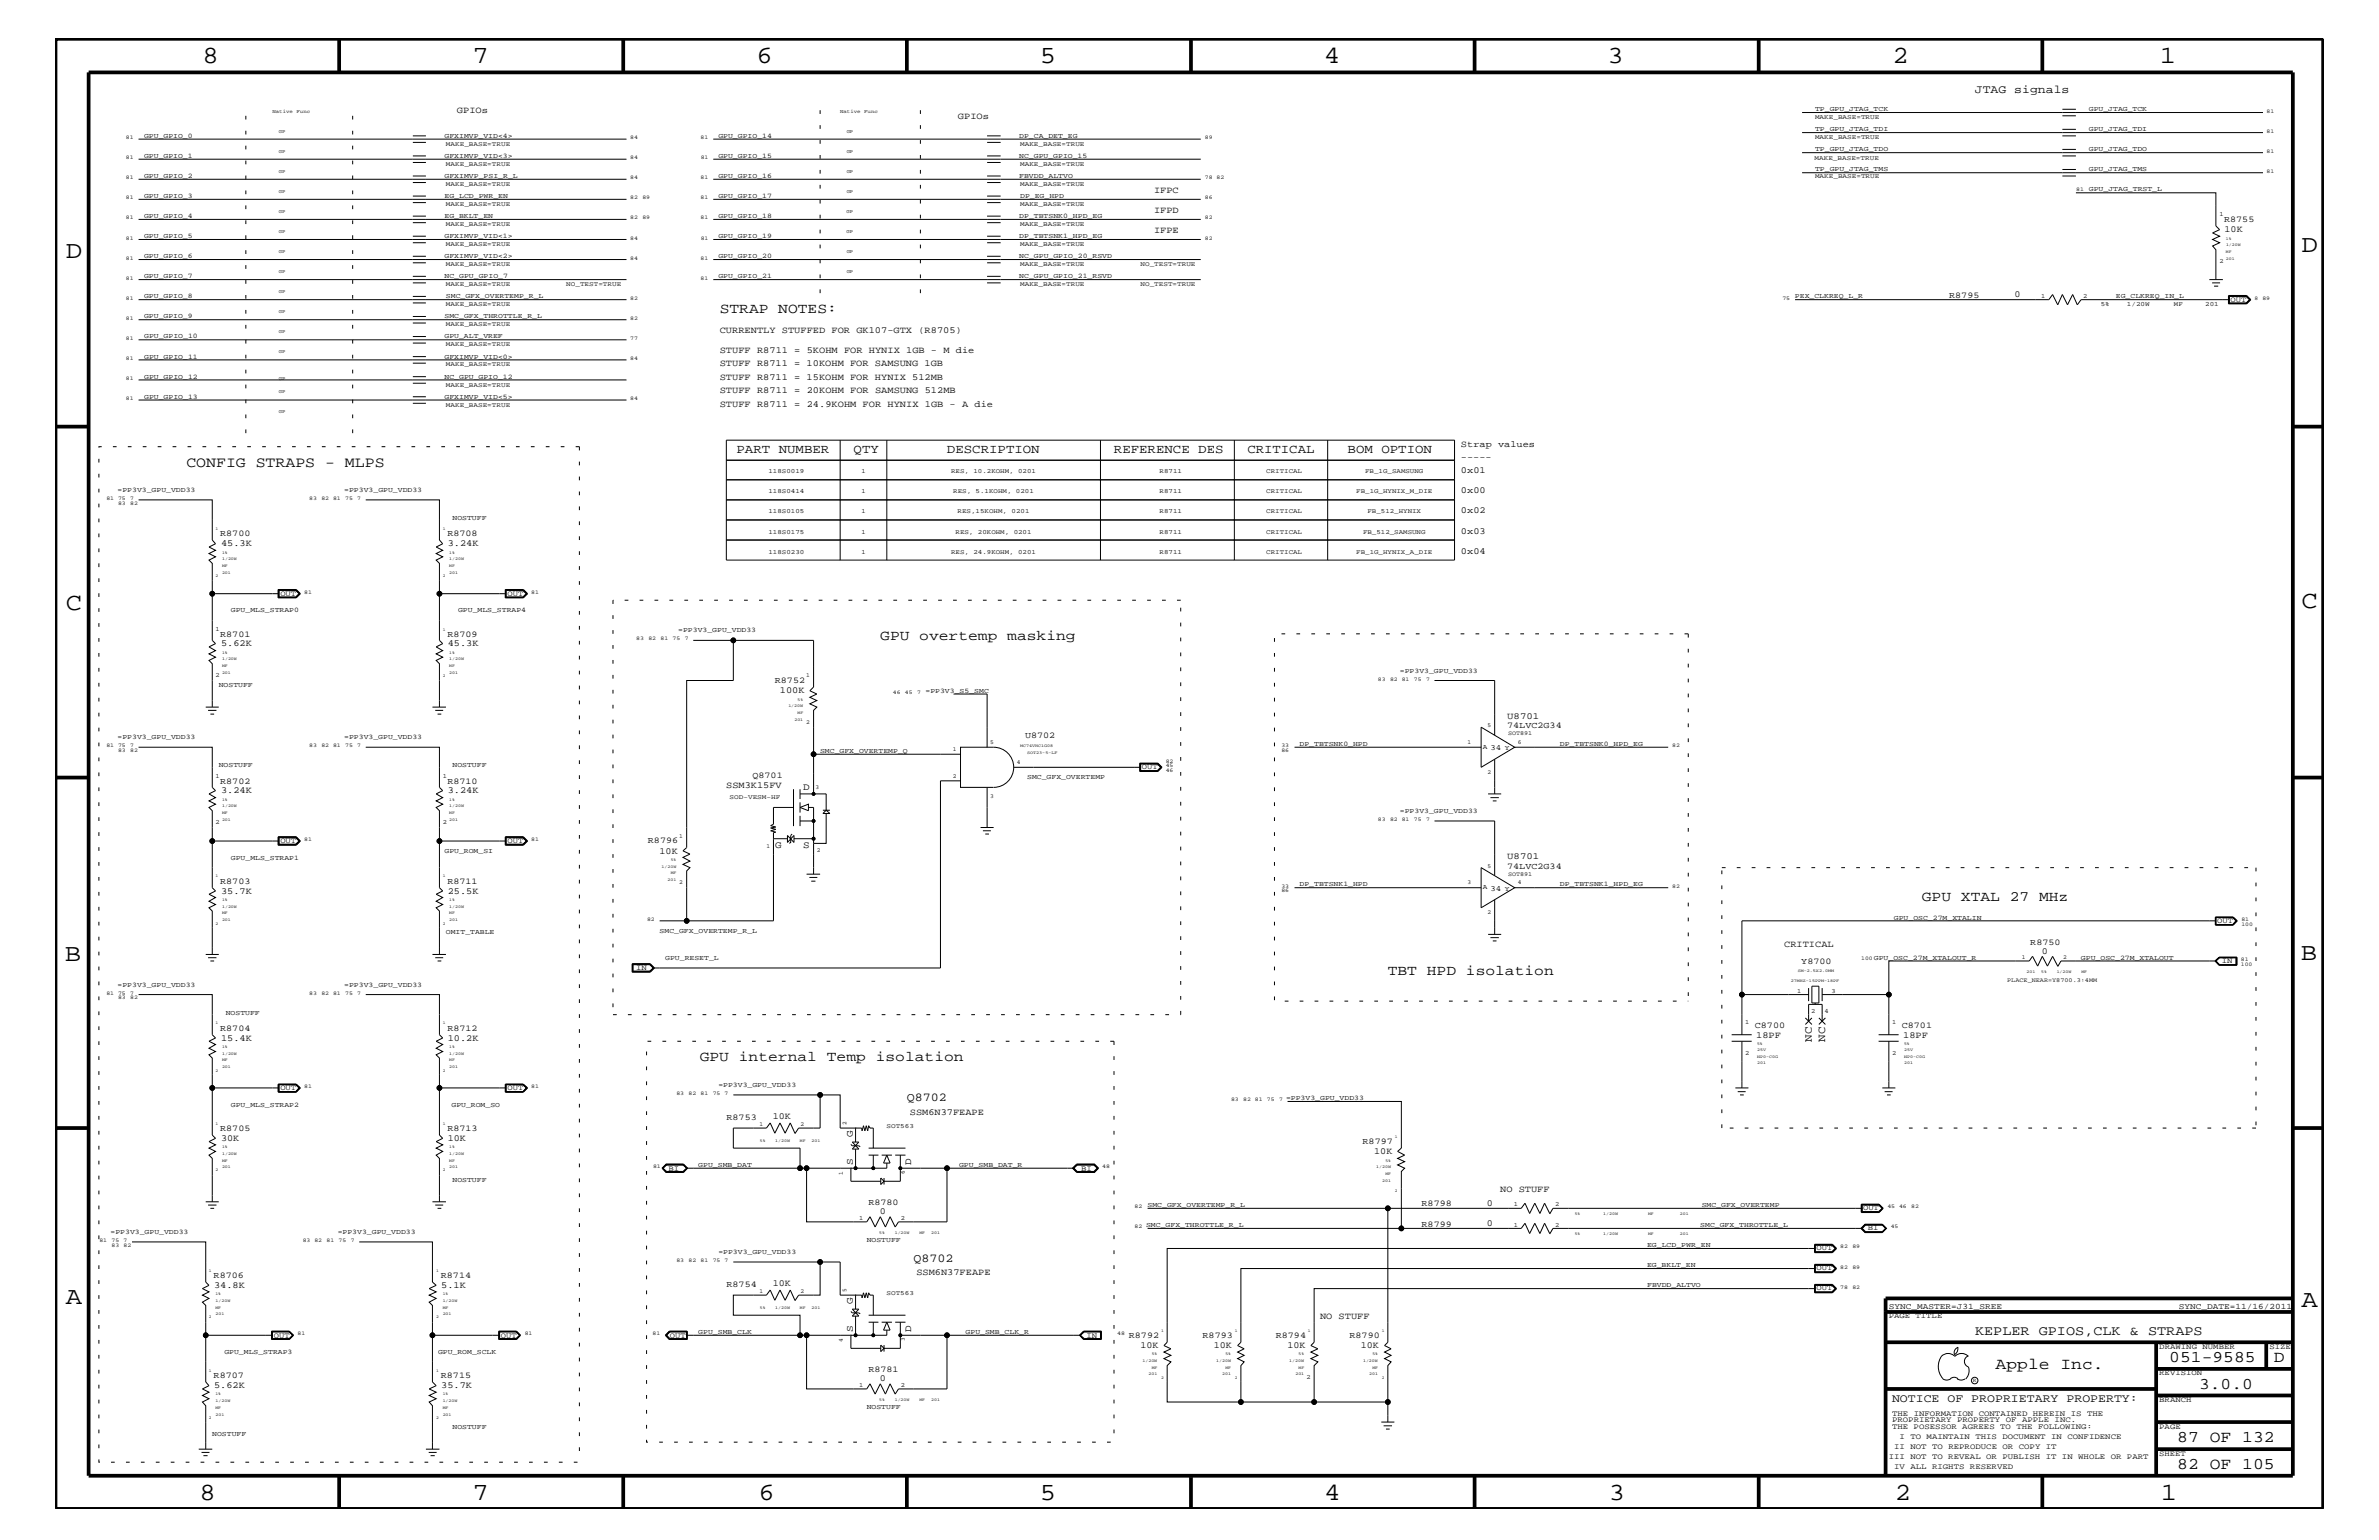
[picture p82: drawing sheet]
<svg xmlns="http://www.w3.org/2000/svg" width="432mm" height="279mm" viewBox="0 0 432 279" stroke-linecap="round" stroke-linejoin="round" font-family="sans-serif">
<defs><g id="words">
<g font-size="4.5">
<text x="36.7" y="11.5">8</text>
<text x="85.8" y="11.5">7</text>
<text x="137.3" y="11.5">6</text>
<text x="188.7" y="11.5">5</text>
<text x="240.3" y="11.5">4</text>
<text x="291.8" y="11.5">3</text>
<text x="343.5" y="11.5">2</text>
<text x="392" y="11.5">1</text>
<text x="11.9" y="46.8">D</text>
<text x="417.7" y="45.7">D</text>
<text x="11.9" y="110.6">C</text>
<text x="417.8" y="110.3">C</text>
<text x="11.8" y="174.3">B</text>
<text x="417.6" y="174.2">B</text>
<text x="11.9" y="236.7">A</text>
<text x="417.8" y="237.1">A</text>
<text x="36.2" y="272.1">8</text>
<text x="85.8" y="272.1">7</text>
<text x="137.7" y="272.1">6</text>
<text x="188.7" y="272.1">5</text>
<text x="240.4" y="272.1">4</text>
<text x="292" y="272.1">3</text>
<text x="343.9" y="272.1">2</text>
<text x="392.2" y="272.1">1</text>
</g>
<g font-size="3">
<text x="362.2" y="248.4">Apple Inc.</text>
<text x="393.7" y="247.1">051-9585</text>
<text x="399.2" y="252">3.0.0</text>
<text x="412.7" y="247.1">D</text>
<text x="395.2" y="261.6">87 OF 132</text>
<text x="395.2" y="266.6">82 OF 105</text>
</g>
<text font-size="2.7" x="33.8" y="84.7">CONFIG STRAPS - MLPS</text>
<g font-size="2.6">
<text x="130.6" y="56.8">STRAP NOTES:</text>
<text x="159.8" y="116.2">GPU overtemp masking</text>
<text x="348.8" y="163.5">GPU XTAL 27 MHz</text>
<text x="251.9" y="176.8">TBT HPD isolation</text>
<text x="127" y="192.6">GPU internal Temp isolation</text>
</g>
<text font-size="2.5" x="358.5" y="242.3">KEPLER GPIOS,CLK &amp; STRAPS</text>
<g font-size="2.3">
<text x="133.7" y="82.2">PART NUMBER</text>
<text x="154.9" y="82.2">QTY</text>
<text x="171.9" y="82.2">DESCRIPTION</text>
<text x="202.2" y="82.2">REFERENCE DES</text>
<text x="226.4" y="82.2">CRITICAL</text>
<text x="244.6" y="82.2">BOM OPTION</text>
</g>
<g font-size="2.2">
<text x="164.6" y="199.8">Q8702</text>
<text x="165.8" y="229">Q8702</text>
</g>
<g font-size="2.1">
<text x="358.4" y="16.8">JTAG signals</text>
<text x="343.4" y="254.4">NOTICE OF PROPRIETARY PROPERTY:</text>
</g>
<g font-size="2">
<text x="328.8" y="189" transform="rotate(-90 328.8 189)">NC</text>
<text x="331.3" y="189" transform="rotate(-90 331.3 189)">NC</text>
</g>
<g font-size="1.8">
<text x="145.8" y="143.4">D</text>
<text x="140.7" y="153.9">G</text>
<text x="145.8" y="153.9">S</text>
<text x="154.8" y="206.3" transform="rotate(-90 154.8 206.3)">G</text>
<text x="154.8" y="211.4" transform="rotate(-90 154.8 211.4)">S</text>
<text x="165.4" y="211.4" transform="rotate(-90 165.4 211.4)">D</text>
<text x="154.8" y="236.6" transform="rotate(-90 154.8 236.6)">G</text>
<text x="154.8" y="241.7" transform="rotate(-90 154.8 241.7)">S</text>
<text x="165.4" y="241.7" transform="rotate(-90 165.4 241.7)">D</text>
</g>
<g font-size="1.7">
<text x="82.9" y="20.4">GPIOs</text>
<text x="173.9" y="21.6">GPIOs</text>
<text x="209.5" y="35">IFPC</text>
<text x="209.5" y="38.6">IFPD</text>
<text x="209.5" y="42.3">IFPE</text>
<text x="403.8" y="42.1">10K</text>
<text x="365.6" y="53.9">0</text>
<text x="130.6" y="60.4">CURRENTLY STUFFED FOR GK107-GTX (R8705)</text>
<text x="130.6" y="64">STUFF R8711 = 5KOHM FOR HYNIX 1GB - M die</text>
<text x="130.6" y="71.3">STUFF R8711 = 20KOHM FOR SAMSUNG 512MB</text>
<text x="130.6" y="68.9">STUFF R8711 = 15KOHM FOR HYNIX 512MB</text>
<text x="130.6" y="66.5">STUFF R8711 = 10KOHM FOR SAMSUNG 1GB</text>
<text x="130.6" y="73.8">STUFF R8711 = 24.9KOHM FOR HYNIX 1GB - A die</text>
<text x="265.2" y="81.1">Strap values</text>
<text x="265.2" y="83.5">-----</text>
<text x="265.2" y="85.9">0x01</text>
<text x="265.2" y="89.5">0x00</text>
<text x="265.2" y="93.2">0x02</text>
<text x="40.1" y="99.1">45.3K</text>
<text x="81.3" y="99.1">3.24K</text>
<text x="265.2" y="100.4">0x04</text>
<text x="265.2" y="96.8">0x03</text>
<text x="40.1" y="117.3">5.62K</text>
<text x="81.3" y="117.3">45.3K</text>
<text x="141.6" y="125.8">100K</text>
<text x="273.6" y="130.4">U8701</text>
<text x="40.1" y="144">3.24K</text>
<text x="81.3" y="144">3.24K</text>
<text x="131.8" y="143">SSM3K15FV</text>
<text x="119.7" y="154.9">10K</text>
<text x="273.6" y="155.9">U8701</text>
<text x="40.1" y="162.2">35.7K</text>
<text x="81.3" y="162.2">25.5K</text>
<text x="323.9" y="171.7">CRITICAL</text>
<text x="370.6" y="173.1">0</text>
<text x="40.1" y="188.8">15.4K</text>
<text x="81.3" y="188.8">10.2K</text>
<text x="318.8" y="188.3">18PF</text>
<text x="345.4" y="188.3">18PF</text>
<text x="140.3" y="203">10K</text>
<text x="165.1" y="202.3">SSM6N37FEAPE</text>
<text x="40.1" y="207">30K</text>
<text x="81.3" y="207">10K</text>
<text x="249.4" y="209.4">10K</text>
<text x="159.7" y="220.3">0</text>
<text x="269.9" y="218.7">0</text>
<text x="272.3" y="216.4">NO STUFF</text>
<text x="269.9" y="222.4">0</text>
<text x="38.9" y="233.7">34.8K</text>
<text x="80.1" y="233.7">5.1K</text>
<text x="140.3" y="233.3">10K</text>
<text x="166.3" y="231.3">SSM6N37FEAPE</text>
<text x="239.6" y="239.4">NO STUFF</text>
<text x="207" y="244.5">10K</text>
<text x="220.3" y="244.5">10K</text>
<text x="233.7" y="244.5">10K</text>
<text x="247" y="244.5">10K</text>
<text x="38.9" y="251.8">5.62K</text>
<text x="80.1" y="251.8">35.7K</text>
<text x="159.7" y="250.6">0</text>
</g>
<g font-size="1.6">
<text x="403.7" y="40.3">R8755</text>
<text x="353.8" y="54">R8795</text>
<text x="40" y="97.3">R8700</text>
<text x="81.2" y="97.3">R8708</text>
<text x="40" y="115.5">R8701</text>
<text x="81.2" y="115.5">R8709</text>
<text x="140.6" y="124">R8752</text>
<text x="186.1" y="133.9">U8702</text>
<text x="273.6" y="132.1">74LVC2G34</text>
<text x="40" y="142.2">R8702</text>
<text x="81.2" y="142.2">R8710</text>
<text x="136.6" y="141.1">Q8701</text>
<text x="117.6" y="153">R8796</text>
<text x="40" y="160.3">R8703</text>
<text x="81.2" y="160.3">R8711</text>
<text x="273.6" y="157.6">74LVC2G34</text>
<text x="368.5" y="171.4">R8750</text>
<text x="326.9" y="174.9">Y8700</text>
<text x="40" y="187">R8704</text>
<text x="81.2" y="187">R8712</text>
<text x="318.5" y="186.5">C8700</text>
<text x="345.2" y="186.5">C8701</text>
<text x="131.9" y="203.1">R8753</text>
<text x="40" y="205.2">R8705</text>
<text x="81.2" y="205.2">R8713</text>
<text x="247.3" y="207.6">R8797</text>
<text x="157.6" y="218.6">R8780</text>
<text x="258" y="218.9">R8798</text>
<text x="258" y="222.5">R8799</text>
<text x="38.8" y="231.8">R8706</text>
<text x="80" y="231.8">R8714</text>
<text x="131.9" y="233.5">R8754</text>
<text x="204.9" y="242.8">R8792</text>
<text x="218.3" y="242.8">R8793</text>
<text x="231.6" y="242.8">R8794</text>
<text x="244.9" y="242.8">R8790</text>
<text x="38.8" y="250">R8707</text>
<text x="80" y="250">R8715</text>
<text x="157.6" y="248.9">R8781</text>
</g>
<g font-size="1.5">
<text x="342.8" y="237.4">SYNC_MASTER=J31_SREE</text>
<text x="395.5" y="237.4">SYNC_DATE=11/16/2011</text>
</g>
<g font-size="1.4">
<text x="404.9" y="54.7">OUT</text>
<text x="50.9" y="108.1">OUT</text>
<text x="92.1" y="108.1">OUT</text>
<text x="207.3" y="139.6">OUT</text>
<text x="50.9" y="152.9">OUT</text>
<text x="92.1" y="152.9">OUT</text>
<text x="402.4" y="167.5">OUT</text>
<text x="115.5" y="176">IN</text>
<text x="403.3" y="174.8">IN</text>
<text x="50.9" y="197.8">OUT</text>
<text x="92.1" y="197.8">OUT</text>
<text x="121.3" y="212.4">BI</text>
<text x="196.3" y="212.4">BI</text>
<text x="338.2" y="219.6">OUT</text>
<text x="329.7" y="226.9">OUT</text>
<text x="339" y="223.2">BI</text>
<text x="329.7" y="230.5">OUT</text>
<text x="329.7" y="234.1">OUT</text>
<text x="342.8" y="239.2">PAGE TITLE</text>
<text x="49.7" y="242.7">OUT</text>
<text x="90.9" y="242.7">OUT</text>
<text x="121.6" y="242.7">OUT</text>
<text x="197.2" y="242.7">IN</text>
<text x="391.9" y="244.7">DRAWING NUMBER</text>
<text x="411.9" y="244.7">SIZE</text>
<text x="391.9" y="249.5">REVISION</text>
<text x="343.4" y="256.8">THE INFORMATION CONTAINED HEREIN IS THE</text>
<text x="391.9" y="254.4">BRANCH</text>
<text x="343.4" y="259.3">THE POSESSOR AGREES TO THE FOLLOWING:</text>
<text x="343.4" y="258">PROPRIETARY PROPERTY OF APPLE INC.</text>
<text x="343.8" y="262.9">II NOT TO REPRODUCE OR COPY IT</text>
<text x="344.8" y="261.1">I TO MAINTAIN THIS DOCUMENT IN CONFIDENCE</text>
<text x="391.9" y="259.3">PAGE</text>
<text x="342.8" y="264.7">III NOT TO REVEAL OR PUBLISH IT IN WHOLE OR PART</text>
<text x="343.8" y="266.6">IV ALL RIGHTS RESERVED</text>
<text x="391.9" y="264.1">SHEET</text>
</g>
<g font-size="1.3">
<text x="329.4" y="23.8">TP_GPU_JTAG_TDI</text>
<text x="329.4" y="20.2">TP_GPU_JTAG_TCK</text>
<text x="379.1" y="20.2">GPU_JTAG_TCK</text>
<text x="379.1" y="23.8">GPU_JTAG_TDI</text>
<text x="26.2" y="25">GPU_GPIO_0</text>
<text x="26.2" y="28.6">GPU_GPIO_1</text>
<text x="80.7" y="28.6">GFXIMVP_VID&lt;3&gt;</text>
<text x="80.7" y="25">GFXIMVP_VID&lt;4&gt;</text>
<text x="130.4" y="28.6">GPU_GPIO_15</text>
<text x="130.4" y="25">GPU_GPIO_14</text>
<text x="185" y="25">DP_CA_DET_EG</text>
<text x="185" y="28.6">NC_GPU_GPIO_15</text>
<text x="329.4" y="27.5">TP_GPU_JTAG_TDO</text>
<text x="379.1" y="27.5">GPU_JTAG_TDO</text>
<text x="26.2" y="32.3">GPU_GPIO_2</text>
<text x="26.2" y="35.9">GPU_GPIO_3</text>
<text x="80.7" y="32.3">GFXIMVP_PSI_R_L</text>
<text x="80.7" y="35.9">EG_LCD_PWR_EN</text>
<text x="130.4" y="35.9">GPU_GPIO_17</text>
<text x="130.4" y="32.3">GPU_GPIO_16</text>
<text x="185" y="32.3">FBVDD_ALTVO</text>
<text x="185.2" y="35.9">DP_EG_HPD</text>
<text x="329.4" y="31.1">TP_GPU_JTAG_TMS</text>
<text x="379.1" y="34.7">GPU_JTAG_TRST_L</text>
<text x="379.1" y="31.1">GPU_JTAG_TMS</text>
<text x="26.2" y="39.6">GPU_GPIO_4</text>
<text x="80.7" y="39.6">EG_BKLT_EN</text>
<text x="130.4" y="39.6">GPU_GPIO_18</text>
<text x="185" y="39.6">DP_TBTSNK0_HPD_EG</text>
<text x="26.2" y="46.8">GPU_GPIO_6</text>
<text x="26.2" y="43.2">GPU_GPIO_5</text>
<text x="80.7" y="43.2">GFXIMVP_VID&lt;1&gt;</text>
<text x="80.7" y="46.8">GFXIMVP_VID&lt;2&gt;</text>
<text x="130.4" y="43.2">GPU_GPIO_19</text>
<text x="130.4" y="46.8">GPU_GPIO_20</text>
<text x="185" y="43.2">DP_TBTSNK1_HPD_EG</text>
<text x="185" y="46.8">NC_GPU_GPIO_20_RSVD</text>
<text x="26.2" y="50.5">GPU_GPIO_7</text>
<text x="80.7" y="50.5">NC_GPU_GPIO_7</text>
<text x="130.4" y="50.5">GPU_GPIO_21</text>
<text x="185" y="50.5">NC_GPU_GPIO_21_RSVD</text>
<text x="26.2" y="54.1">GPU_GPIO_8</text>
<text x="26.2" y="57.8">GPU_GPIO_9</text>
<text x="80.7" y="57.8">SMC_GFX_THROTTLE_R_L</text>
<text x="80.9" y="54.1">SMC_GFX_OVERTEMP_R_L</text>
<text x="325.8" y="54.1">PEX_CLKREQ_L_R</text>
<text x="384" y="54.1">EG_CLKREQ_IN_L</text>
<text x="26.2" y="65.1">GPU_GPIO_11</text>
<text x="26.2" y="61.4">GPU_GPIO_10</text>
<text x="80.7" y="61.4">GPU_ALT_VREF</text>
<text x="80.7" y="65.1">GFXIMVP_VID&lt;0&gt;</text>
<text x="26.2" y="68.7">GPU_GPIO_12</text>
<text x="80.7" y="68.7">NC_GPU_GPIO_12</text>
<text x="26.2" y="72.3">GPU_GPIO_13</text>
<text x="80.7" y="72.3">GFXIMVP_VID&lt;5&gt;</text>
<text x="21.3" y="89.3">=PP3V3_GPU_VDD33</text>
<text x="62.5" y="89.3">=PP3V3_GPU_VDD33</text>
<text x="82.1" y="94.3">NOSTUFF</text>
<text x="41.9" y="111.1">GPU_MLS_STRAP0</text>
<text x="83.1" y="111.1">GPU_MLS_STRAP4</text>
<text x="123.1" y="114.8">=PP3V3_GPU_VDD33</text>
<text x="39.7" y="124.7">NOSTUFF</text>
<text x="168" y="125.7">=PP3V3_S5_SMC</text>
<text x="254.1" y="122">=PP3V3_GPU_VDD33</text>
<text x="21.3" y="134.1">=PP3V3_GPU_VDD33</text>
<text x="62.5" y="134.1">=PP3V3_GPU_VDD33</text>
<text x="148.8" y="136.6">SMC_GFX_OVERTEMP_Q</text>
<text x="235.9" y="135.3">DP_TBTSNK0_HPD</text>
<text x="269.2" y="135.8">A 34 Y</text>
<text x="283.1" y="135.3">DP_TBTSNK0_HPD_EG</text>
<text x="39.7" y="139.2">NOSTUFF</text>
<text x="82.1" y="139.2">NOSTUFF</text>
<text x="186.4" y="141.4">SMC_GFX_OVERTEMP</text>
<text x="254.1" y="147.5">=PP3V3_GPU_VDD33</text>
<text x="41.9" y="156">GPU_MLS_STRAP1</text>
<text x="80.7" y="154.7">GPU_ROM_SI</text>
<text x="235.9" y="160.8">DP_TBTSNK1_HPD</text>
<text x="269.2" y="161.3">A 34 Y</text>
<text x="283.1" y="160.8">DP_TBTSNK1_HPD_EG</text>
<text x="343.7" y="166.9">GPU_OSC_27M_XTALIN</text>
<text x="80.9" y="169.5">OMIT_TABLE</text>
<text x="119.7" y="169.3">SMC_GFX_OVERTEMP_R_L</text>
<text x="21.3" y="179">=PP3V3_GPU_VDD33</text>
<text x="62.5" y="179">=PP3V3_GPU_VDD33</text>
<text x="120.7" y="174.2">GPU_RESET_L</text>
<text x="340.1" y="174.2">GPU_OSC_27M_XTALOUT_R</text>
<text x="377.7" y="174.2">GPU_OSC_27M_XTALOUT</text>
<text x="41" y="184.1">NOSTUFF</text>
<text x="130.4" y="197.2">=PP3V3_GPU_VDD33</text>
<text x="41.9" y="200.9">GPU_MLS_STRAP2</text>
<text x="82" y="200.9">GPU_ROM_SO</text>
<text x="233.4" y="199.6">=PP3V3_GPU_VDD33</text>
<text x="82.1" y="214.4">NOSTUFF</text>
<text x="126.7" y="211.7">GPU_SMB_DAT</text>
<text x="174.1" y="211.7">GPU_SMB_DAT_R</text>
<text x="208.3" y="219">SMC_GFX_OVERTEMP_R_L</text>
<text x="308.9" y="219">SMC_GFX_OVERTEMP</text>
<text x="20.1" y="223.9">=PP3V3_GPU_VDD33</text>
<text x="61.3" y="223.9">=PP3V3_GPU_VDD33</text>
<text x="130.4" y="227.5">=PP3V3_GPU_VDD33</text>
<text x="157.3" y="225.3">NOSTUFF</text>
<text x="208" y="222.6">SMC_GFX_THROTTLE_R_L</text>
<text x="299" y="226.3">EG_LCD_PWR_EN</text>
<text x="308.6" y="222.6">SMC_GFX_THROTTLE_L</text>
<text x="299" y="229.9">EG_BKLT_EN</text>
<text x="299" y="233.5">FBVDD_ALTVO</text>
<text x="40.7" y="245.6">GPU_MLS_STRAP3</text>
<text x="79.5" y="245.6">GPU_ROM_SCLK</text>
<text x="126.7" y="242">GPU_SMB_CLK</text>
<text x="175.3" y="242">GPU_SMB_CLK_R</text>
<text x="157.3" y="255.6">NOSTUFF</text>
<text x="38.5" y="260.5">NOSTUFF</text>
<text x="82.1" y="259.3">NOSTUFF</text>
</g>
<g font-size="1.2">
<text x="329.4" y="21.6">MAKE_BASE=TRUE</text>
<text x="80.9" y="26.5">MAKE_BASE=TRUE</text>
<text x="185.2" y="26.5">MAKE_BASE=TRUE</text>
<text x="329.4" y="29.1">MAKE_BASE=TRUE</text>
<text x="329.4" y="25.3">MAKE_BASE=TRUE</text>
<text x="80.9" y="30.2">MAKE_BASE=TRUE</text>
<text x="80.9" y="33.7">MAKE_BASE=TRUE</text>
<text x="185.2" y="30.2">MAKE_BASE=TRUE</text>
<text x="185.2" y="33.7">MAKE_BASE=TRUE</text>
<text x="329.4" y="32.4">MAKE_BASE=TRUE</text>
<text x="80.9" y="37.4">MAKE_BASE=TRUE</text>
<text x="80.9" y="41">MAKE_BASE=TRUE</text>
<text x="185.2" y="37.4">MAKE_BASE=TRUE</text>
<text x="185.2" y="41">MAKE_BASE=TRUE</text>
<text x="402.8" y="39.2">1</text>
<text x="80.9" y="44.6">MAKE_BASE=TRUE</text>
<text x="185.2" y="44.6">MAKE_BASE=TRUE</text>
<text x="402.8" y="47.7">2</text>
<text x="80.9" y="48.3">MAKE_BASE=TRUE</text>
<text x="80.9" y="51.9">MAKE_BASE=TRUE</text>
<text x="102.8" y="51.9">NO_TEST=TRUE</text>
<text x="185.2" y="51.9">MAKE_BASE=TRUE</text>
<text x="185.2" y="48.3">MAKE_BASE=TRUE</text>
<text x="207" y="51.9">NO_TEST=TRUE</text>
<text x="207" y="48.3">NO_TEST=TRUE</text>
<text x="80.9" y="59.2">MAKE_BASE=TRUE</text>
<text x="80.9" y="55.6">MAKE_BASE=TRUE</text>
<text x="370.5" y="54">1</text>
<text x="378.1" y="54">2</text>
<text x="381.3" y="55.6">5%</text>
<text x="386" y="55.6">1/20W</text>
<text x="394.6" y="55.6">MF</text>
<text x="400.3" y="55.6">201</text>
<text x="80.9" y="62.9">MAKE_BASE=TRUE</text>
<text x="80.9" y="66.5">MAKE_BASE=TRUE</text>
<text x="80.9" y="70.1">MAKE_BASE=TRUE</text>
<text x="80.9" y="73.8">MAKE_BASE=TRUE</text>
<text x="139.5" y="85.9">118S0019</text>
<text x="139.5" y="89.5">118S0414</text>
<text x="156.3" y="85.9">1</text>
<text x="156.3" y="89.5">1</text>
<text x="172.6" y="85.9">RES, 10.2KOHM, 0201</text>
<text x="173" y="89.5">RES, 5.1KOHM, 0201</text>
<text x="210.5" y="85.9">R8711</text>
<text x="210.5" y="89.5">R8711</text>
<text x="229.8" y="85.9">CRITICAL</text>
<text x="229.8" y="89.5">CRITICAL</text>
<text x="246.2" y="89.5">FB_1G_HYNIX_M_DIE</text>
<text x="247.8" y="85.9">FB_1G_SAMSUNG</text>
<text x="139.5" y="93.2">118S0105</text>
<text x="156.3" y="93.2">1</text>
<text x="173.8" y="93.2">RES,15KOHM, 0201</text>
<text x="210.5" y="93.2">R8711</text>
<text x="229.8" y="93.2">CRITICAL</text>
<text x="248.2" y="93.2">FB_512_HYNIX</text>
<text x="139.5" y="96.8">118S0175</text>
<text x="139.5" y="100.4">118S0230</text>
<text x="156.3" y="96.8">1</text>
<text x="156.3" y="100.4">1</text>
<text x="172.6" y="100.4">RES, 24.9KOHM, 0201</text>
<text x="173.4" y="96.8">RES, 20KOHM, 0201</text>
<text x="210.5" y="96.8">R8711</text>
<text x="210.5" y="100.4">R8711</text>
<text x="229.8" y="96.8">CRITICAL</text>
<text x="229.8" y="100.4">CRITICAL</text>
<text x="246.2" y="100.4">FB_1G_HYNIX_A_DIE</text>
<text x="247.4" y="96.8">FB_512_SAMSUNG</text>
<text x="39.1" y="114.4">1</text>
<text x="39.1" y="122.9">2</text>
<text x="39.1" y="141.1">1</text>
<text x="80.3" y="141.1">1</text>
<text x="39.1" y="149.5">2</text>
<text x="80.3" y="149.5">2</text>
<text x="132.4" y="144.9">SOD-VESM-HF</text>
<text x="316.7" y="185.9">1</text>
<text x="326.2" y="180.1">1</text>
<text x="328.7" y="183.8">2</text>
<text x="331.2" y="183.8">4</text>
<text x="332.5" y="180.1">3</text>
<text x="343.4" y="185.9">1</text>
<text x="316.7" y="191.4">2</text>
<text x="343.4" y="191.4">2</text>
<text x="160.9" y="204.7">SOT563</text>
<text x="156" y="221.3">1</text>
<text x="163.5" y="221.3">2</text>
<text x="274.7" y="218.9">1</text>
<text x="282.3" y="218.9">2</text>
<text x="274.7" y="222.5">1</text>
<text x="282.3" y="222.5">2</text>
<text x="160.9" y="235">SOT563</text>
<text x="156" y="251.6">1</text>
<text x="163.5" y="251.6">2</text>
<text x="237.2" y="250.1">2</text>
</g>
<g font-size="1.1">
<text x="146.3" y="122.9">1</text>
<text x="146.3" y="131.3">2</text>
<text x="270" y="131.9">5</text>
<text x="173" y="136.2">1</text>
<text x="179.7" y="135">5</text>
<text x="266.4" y="135">1</text>
<text x="273.7" y="133.4">SOT891</text>
<text x="275.5" y="135">6</text>
<text x="148" y="143.2">3</text>
<text x="173" y="141.1">2</text>
<text x="184.6" y="138.6">4</text>
<text x="270" y="140.4">2</text>
<text x="179.7" y="144.7">3</text>
<text x="123.3" y="152">1</text>
<text x="139.1" y="153.8">1</text>
<text x="148.3" y="154.5">2</text>
<text x="123.3" y="160.5">2</text>
<text x="266.4" y="160.5">3</text>
<text x="270" y="157.4">5</text>
<text x="273.7" y="158.9">SOT891</text>
<text x="275.5" y="160.5">4</text>
<text x="270" y="165.9">2</text>
<text x="364.3" y="178.1">PLACE_NEAR=Y8700.3:4MM</text>
<text x="366.9" y="174">1</text>
<text x="374.5" y="174">2</text>
<text x="137.8" y="204.3">1</text>
<text x="145.3" y="204.3">2</text>
<text x="153.7" y="204.1" transform="rotate(-90 153.7 204.1)">2</text>
<text x="153" y="213.2" transform="rotate(-90 153 213.2)">1</text>
<text x="164.3" y="213" transform="rotate(-90 164.3 213)">6</text>
<text x="137.8" y="234.6">1</text>
<text x="145.3" y="234.6">2</text>
<text x="153.7" y="234.4" transform="rotate(-90 153.7 234.4)">5</text>
<text x="153" y="243.5" transform="rotate(-90 153 243.5)">4</text>
<text x="164.3" y="243.4" transform="rotate(-90 164.3 243.4)">3</text>
</g>
<g font-size="1">
<text x="411.4" y="20.4">81</text>
<text x="22.9" y="25.3">81</text>
<text x="22.9" y="28.9">81</text>
<text x="114.4" y="25.3">84</text>
<text x="114.4" y="28.9">84</text>
<text x="127.2" y="25.3">81</text>
<text x="127.2" y="28.9">81</text>
<text x="218.7" y="25.3">89</text>
<text x="411.4" y="27.7">81</text>
<text x="411.4" y="24.1">81</text>
<text x="22.9" y="32.5">81</text>
<text x="114.4" y="32.5">84</text>
<text x="127.2" y="32.5">81</text>
<text x="218.7" y="32.5">78 82</text>
<text x="376.9" y="34.7">81</text>
<text x="411.4" y="31.4">81</text>
<text x="22.9" y="39.8">81</text>
<text x="22.9" y="36.2">81</text>
<text x="114.4" y="36.2">82</text>
<text x="114.4" y="39.8">82</text>
<text x="116.6" y="36.2">89</text>
<text x="116.6" y="39.8">89</text>
<text x="127.2" y="39.8">81</text>
<text x="127.2" y="36.2">81</text>
<text x="218.7" y="36.2">86</text>
<text x="218.7" y="39.8">82</text>
<text x="22.9" y="43.5">81</text>
<text x="22.9" y="47.1">81</text>
<text x="114.4" y="43.5">84</text>
<text x="114.4" y="47.1">84</text>
<text x="127.2" y="47.1">81</text>
<text x="127.2" y="43.5">81</text>
<text x="218.7" y="43.5">82</text>
<text x="22.9" y="50.7">81</text>
<text x="127.2" y="50.7">81</text>
<text x="22.9" y="54.4">81</text>
<text x="22.9" y="58">81</text>
<text x="114.4" y="58">82</text>
<text x="114.4" y="54.4">82</text>
<text x="323.5" y="54.4">75</text>
<text x="409.2" y="54.4">8</text>
<text x="410.6" y="54.4">89</text>
<text x="22.9" y="65.3">81</text>
<text x="22.9" y="61.7">81</text>
<text x="114.4" y="65.3">84</text>
<text x="114.4" y="61.7">77</text>
<text x="22.9" y="68.9">81</text>
<text x="22.9" y="72.6">81</text>
<text x="114.4" y="72.6">84</text>
<text x="19.3" y="90.7">81 75</text>
<text x="21.4" y="91.6">83</text>
<text x="23.6" y="90.7">7</text>
<text x="23.6" y="91.6">82</text>
<text x="56.1" y="90.7">83</text>
<text x="58.3" y="90.7">82 81</text>
<text x="62.7" y="90.7">75</text>
<text x="64.9" y="90.7">7</text>
<text x="55.2" y="107.7">81</text>
<text x="96.4" y="107.7">81</text>
<text x="115.5" y="116.2">83</text>
<text x="117.7" y="116.2">82</text>
<text x="119.9" y="116.2">81</text>
<text x="122.1" y="116.2">75</text>
<text x="124.3" y="116.2">7</text>
<text x="162.1" y="125.9">46</text>
<text x="164.3" y="125.9">45</text>
<text x="166.5" y="125.9">7</text>
<text x="250.1" y="123.5">83</text>
<text x="252.3" y="123.5">82 81</text>
<text x="256.6" y="123.5">75</text>
<text x="258.8" y="123.5">7</text>
<text x="19.3" y="135.6">81 75</text>
<text x="21.4" y="136.5">83</text>
<text x="23.6" y="135.6">7</text>
<text x="23.6" y="136.5">82</text>
<text x="56.1" y="135.6">83</text>
<text x="58.3" y="135.6">82 81</text>
<text x="62.7" y="135.6">75</text>
<text x="64.9" y="135.6">7</text>
<text x="232.6" y="135.6">33</text>
<text x="232.6" y="136.5">86</text>
<text x="303.5" y="135.6">82</text>
<text x="211.6" y="139.2">45</text>
<text x="211.6" y="140.1">46</text>
<text x="211.6" y="138.4">82</text>
<text x="250.1" y="149">83</text>
<text x="252.3" y="149">82 81</text>
<text x="256.6" y="149">75</text>
<text x="258.8" y="149">7</text>
<text x="55.2" y="152.6">81</text>
<text x="96.4" y="152.6">81</text>
<text x="232.6" y="161.1">33</text>
<text x="232.6" y="161.9">86</text>
<text x="303.5" y="161.1">82</text>
<text x="117.4" y="167.1">82</text>
<text x="406.8" y="167.1">81</text>
<text x="406.8" y="168">100</text>
<text x="337.8" y="174.2">100</text>
<text x="406.7" y="175.3">100</text>
<text x="406.7" y="174.4">81</text>
<text x="19.3" y="180.5">81 75</text>
<text x="21.4" y="181.3">83</text>
<text x="23.6" y="180.5">7</text>
<text x="23.6" y="181.3">82</text>
<text x="56.1" y="180.5">83</text>
<text x="58.3" y="180.5">82 81</text>
<text x="62.7" y="180.5">75</text>
<text x="64.9" y="180.5">7</text>
<text x="55.2" y="197.4">81</text>
<text x="96.4" y="197.4">81</text>
<text x="122.8" y="198.7">83</text>
<text x="125" y="198.7">82</text>
<text x="127.2" y="198.7">81</text>
<text x="129.4" y="198.7">75 7</text>
<text x="223.4" y="199.8">83</text>
<text x="225.6" y="199.8">82 81</text>
<text x="230" y="199.8">75</text>
<text x="232.2" y="199.8">7</text>
<text x="118.5" y="211.9">81</text>
<text x="200.1" y="211.9">48</text>
<text x="205.9" y="219.2">82</text>
<text x="342.6" y="219.2">45 46</text>
<text x="346.9" y="219.2">82</text>
<text x="18" y="225.3">81</text>
<text x="20.2" y="226.2">83</text>
<text x="20.2" y="225.3">75</text>
<text x="22.4" y="225.3">7</text>
<text x="22.4" y="226.2">82</text>
<text x="54.9" y="225.3">83 82</text>
<text x="59.3" y="225.3">81</text>
<text x="61.5" y="225.3">75</text>
<text x="63.7" y="225.3">7</text>
<text x="205.9" y="222.9">82</text>
<text x="334" y="226.5">82</text>
<text x="336.2" y="226.5">89</text>
<text x="343.2" y="222.9">45</text>
<text x="122.8" y="229">83</text>
<text x="125" y="229">82</text>
<text x="127.2" y="229">81</text>
<text x="129.4" y="229">75 7</text>
<text x="334" y="230.2">82</text>
<text x="334" y="233.8">78</text>
<text x="336.2" y="230.2">89</text>
<text x="336.2" y="233.8">82</text>
<text x="54" y="242.3">81</text>
<text x="95.2" y="242.3">81</text>
<text x="118.4" y="242.3">81</text>
<text x="202.8" y="242.3">48</text>
<text x="358.1" y="250.7">R</text>
</g>
<g font-size=".9">
<text x="49.4" y="20.4">Native Func</text>
<text x="152.5" y="20.4">Native Func</text>
<text x="50.6" y="27.7">GP</text>
<text x="50.6" y="24.1">GP</text>
<text x="153.7" y="27.7">GP</text>
<text x="153.7" y="24.1">GP</text>
<text x="50.6" y="31.4">GP</text>
<text x="50.6" y="35">GP</text>
<text x="153.7" y="31.4">GP</text>
<text x="153.7" y="35">GP</text>
<text x="50.6" y="38.6">GP</text>
<text x="153.7" y="38.6">GP</text>
<text x="50.6" y="42.3">GP</text>
<text x="50.6" y="45.9">GP</text>
<text x="153.7" y="42.3">GP</text>
<text x="153.7" y="45.9">GP</text>
<text x="50.6" y="53.2">GP</text>
<text x="50.6" y="49.6">GP</text>
<text x="153.7" y="49.6">GP</text>
<text x="50.6" y="56.8">GP</text>
<text x="50.6" y="64">GP</text>
<text x="50.6" y="60.4">GP</text>
<text x="50.6" y="68.9">GP</text>
<text x="50.6" y="71.3">GP</text>
<text x="50.6" y="75">GP</text>
</g>
<g font-size=".8">
<text x="404" y="45.9">MF</text>
<text x="404" y="43.5">1%</text>
<text x="404" y="47.1">201</text>
<text x="404" y="44.6">1/20W</text>
<text x="39.1" y="96.2">1</text>
<text x="40.3" y="100.4">1%</text>
<text x="40.3" y="101.6">1/20W</text>
<text x="80.3" y="96.2">1</text>
<text x="81.5" y="101.6">1/20W</text>
<text x="81.5" y="100.4">1%</text>
<text x="39.1" y="104.7">2</text>
<text x="40.3" y="102.9">MF</text>
<text x="40.3" y="104.1">201</text>
<text x="80.3" y="104.7">2</text>
<text x="81.5" y="104.1">201</text>
<text x="81.5" y="102.9">MF</text>
<text x="40.3" y="118.6">1%</text>
<text x="40.3" y="119.8">1/20W</text>
<text x="80.3" y="114.4">1</text>
<text x="81.5" y="119.8">1/20W</text>
<text x="81.5" y="118.6">1%</text>
<text x="40.3" y="121">MF</text>
<text x="40.3" y="122.3">201</text>
<text x="80.3" y="122.9">2</text>
<text x="81.5" y="121">MF</text>
<text x="81.5" y="122.3">201</text>
<text x="143.1" y="128.3">1/20W</text>
<text x="144.2" y="130.8">201</text>
<text x="144.8" y="129.6">MF</text>
<text x="144.8" y="127.1">5%</text>
<text x="185.2" y="135.6">MC74VHC1G08</text>
<text x="186.4" y="136.8">SOT23-5-LF</text>
<text x="40.3" y="145.3">1%</text>
<text x="40.3" y="147.7">MF</text>
<text x="40.3" y="149">201</text>
<text x="40.3" y="146.5">1/20W</text>
<text x="81.5" y="146.5">1/20W</text>
<text x="81.5" y="149">201</text>
<text x="81.5" y="145.3">1%</text>
<text x="81.5" y="147.7">MF</text>
<text x="39.1" y="159.2">1</text>
<text x="80.3" y="159.2">1</text>
<text x="120.1" y="157.4">1/20W</text>
<text x="121.2" y="159.9">201</text>
<text x="121.8" y="156.2">5%</text>
<text x="121.8" y="158.6">MF</text>
<text x="39.1" y="167.8">2</text>
<text x="40.3" y="163.5">1%</text>
<text x="40.3" y="165.9">MF</text>
<text x="40.3" y="167.1">201</text>
<text x="40.3" y="164.7">1/20W</text>
<text x="80.3" y="167.8">2</text>
<text x="81.5" y="164.7">1/20W</text>
<text x="81.5" y="167.1">201</text>
<text x="81.5" y="163.5">1%</text>
<text x="81.5" y="165.9">MF</text>
<text x="325" y="178.2">27MHZ-15PPM-18PF</text>
<text x="326.3" y="176.3">SM-2.5X2.0MM</text>
<text x="367.8" y="176.6">201</text>
<text x="370.5" y="176.6">5%</text>
<text x="373.3" y="176.6">1/20W</text>
<text x="377.8" y="176.6">MF</text>
<text x="39.1" y="185.9">1</text>
<text x="80.3" y="185.9">1</text>
<text x="40.3" y="190.2">1%</text>
<text x="40.3" y="191.4">1/20W</text>
<text x="81.5" y="191.4">1/20W</text>
<text x="81.5" y="190.2">1%</text>
<text x="318.9" y="190.6">25V</text>
<text x="318.9" y="191.9">NP0-C0G</text>
<text x="318.9" y="189.5">5%</text>
<text x="345.6" y="189.5">5%</text>
<text x="345.6" y="190.6">25V</text>
<text x="345.6" y="191.9">NP0-C0G</text>
<text x="39.1" y="194.4">2</text>
<text x="40.3" y="192.6">MF</text>
<text x="40.3" y="193.7">201</text>
<text x="80.3" y="194.4">2</text>
<text x="81.5" y="193.7">201</text>
<text x="81.5" y="192.6">MF</text>
<text x="318.9" y="193.1">201</text>
<text x="345.6" y="193.1">201</text>
<text x="39.1" y="204.1">1</text>
<text x="40.3" y="208.3">1%</text>
<text x="40.3" y="209.6">1/20W</text>
<text x="80.3" y="204.1">1</text>
<text x="81.5" y="209.6">1/20W</text>
<text x="81.5" y="208.3">1%</text>
<text x="137.9" y="207.1">5%</text>
<text x="140.7" y="207.1">1/20W</text>
<text x="145.2" y="207.1">MF</text>
<text x="147.3" y="207.1">201</text>
<text x="253.2" y="206.5">1</text>
<text x="39.1" y="212.5">2</text>
<text x="40.3" y="210.8">MF</text>
<text x="40.3" y="211.9">201</text>
<text x="80.3" y="212.5">2</text>
<text x="81.5" y="211.9">201</text>
<text x="81.5" y="210.8">MF</text>
<text x="249.8" y="211.9">1/20W</text>
<text x="250.9" y="214.4">201</text>
<text x="251.5" y="210.8">5%</text>
<text x="251.5" y="213.2">MF</text>
<text x="253.2" y="216.2">2</text>
<text x="285.8" y="220.4">5%</text>
<text x="291" y="220.4">1/20W</text>
<text x="299.1" y="220.4">MF</text>
<text x="304.9" y="220.4">201</text>
<text x="159.6" y="223.9">5%</text>
<text x="162.4" y="223.9">1/20W</text>
<text x="166.9" y="223.9">MF</text>
<text x="169" y="223.9">201</text>
<text x="285.8" y="224.1">5%</text>
<text x="291" y="224.1">1/20W</text>
<text x="299.1" y="224.1">MF</text>
<text x="304.9" y="224.1">201</text>
<text x="37.9" y="230.7">1</text>
<text x="79.2" y="230.7">1</text>
<text x="37.9" y="239.2">2</text>
<text x="39.1" y="236.2">1/20W</text>
<text x="39.1" y="235">1%</text>
<text x="39.1" y="237.4">MF</text>
<text x="39.1" y="238.6">201</text>
<text x="79.2" y="239.2">2</text>
<text x="80.3" y="238.6">201</text>
<text x="80.3" y="236.2">1/20W</text>
<text x="80.3" y="237.4">MF</text>
<text x="80.3" y="235">1%</text>
<text x="137.9" y="237.4">5%</text>
<text x="140.7" y="237.4">1/20W</text>
<text x="145.2" y="237.4">MF</text>
<text x="147.3" y="237.4">201</text>
<text x="209" y="245.9">5%</text>
<text x="210.7" y="241.7">1</text>
<text x="222.4" y="245.9">5%</text>
<text x="224.1" y="241.7">1</text>
<text x="235.7" y="245.9">5%</text>
<text x="237.4" y="241.7">1</text>
<text x="249.1" y="245.9">5%</text>
<text x="250.8" y="241.7">1</text>
<text x="37.9" y="248.9">1</text>
<text x="79.2" y="248.9">1</text>
<text x="207.3" y="247.1">1/20W</text>
<text x="208.4" y="249.5">201</text>
<text x="209" y="248.4">MF</text>
<text x="210.7" y="250.1">2</text>
<text x="220.7" y="247.1">1/20W</text>
<text x="221.8" y="249.5">201</text>
<text x="222.4" y="248.4">MF</text>
<text x="224.1" y="250.1">2</text>
<text x="234" y="247.1">1/20W</text>
<text x="235.1" y="249.5">201</text>
<text x="235.7" y="248.4">MF</text>
<text x="247.4" y="247.1">1/20W</text>
<text x="248.5" y="249.5">201</text>
<text x="249.1" y="248.4">MF</text>
<text x="250.8" y="250.1">2</text>
<text x="37.9" y="257.4">2</text>
<text x="39.1" y="253.2">1%</text>
<text x="39.1" y="254.4">1/20W</text>
<text x="39.1" y="255.6">MF</text>
<text x="39.1" y="256.8">201</text>
<text x="79.2" y="257.4">2</text>
<text x="80.3" y="256.8">201</text>
<text x="80.3" y="254.4">1/20W</text>
<text x="80.3" y="253.2">1%</text>
<text x="80.3" y="255.6">MF</text>
<text x="159.6" y="254.2">5%</text>
<text x="162.4" y="254.2">1/20W</text>
<text x="166.9" y="254.2">MF</text>
<text x="169" y="254.2">201</text>
</g>
</g></defs>
<g fill="none" stroke="#000" stroke-width=".18">
<path d="M374.3 19.8h2.5M25.1 32.5h88.6M25.1 25.2h88.6M25.1 39.8h88.6M25.1 36.2h88.6M25.1 28.9h88.6M74.9 33.1h2.4M74.9 31.9h2.4M74.9 25.8h2.4M74.9 24.7h2.4M74.9 39.2h2.4M74.9 36.8h2.4"/>
<path d="M74.9 35.6h2.4M74.9 29.5h2.4M74.9 28.3h2.4M129.5 32.5h88.4M129.5 25.2h88.4M129.5 39.8h88.4M129.5 36.2h88.4M129.5 28.9h88.4M179.2 33.1h2.4M179.2 31.9h2.4M179.2 25.8h2.4M179.2 24.7h2.4"/>
<path d="M179.2 39.2h2.4M179.2 36.8h2.4M179.2 35.6h2.4M179.2 29.5h2.4M179.2 28.3h2.4M327.1 20.4h83.6M327.1 31.3h83.6M327.1 27.7h83.6M327.1 24.1h83.6M374.3 31.9h2.5M374.3 24.7h2.5M374.3 28.3h2.5"/>
<path d="M374.3 21h2.5M374.3 30.7h2.5M374.3 27.1h2.5M374.3 23.5h2.5M376.8 35h25.4v6l.7 .7-1.3 .6 1.3 .6-1.3 .5 1.3 .6-1.3 .6 .6 .7v5.4M25.1 50.7h88.6M25.1 43.4h88.6M25.1 58h88.6M25.1 47.1h88.6M25.1 54.4h88.6M74.9 44h2.4M74.9 42.9h2.4"/>
<path d="M74.9 40.4h2.4M74.9 51.3h2.4M74.9 50.1h2.4M74.9 58.6h2.4M74.9 57.4h2.4M74.9 47.7h2.4M74.9 46.5h2.4M74.9 55h2.4M74.9 53.8h2.4M129.5 43.4h88.4M129.5 50.7h88.4M129.5 47.1h88.4"/>
<path d="M179.2 44h2.4M179.2 42.9h2.4M179.2 40.4h2.4M179.2 51.3h2.4M179.2 50.1h2.4M179.2 47.7h2.4M179.2 46.5h2.4M325.8 54.4h46.1l.7-1 .9 1.9 .8-1.9 1 1.9 .9-1.9 .8 1.9 .7-.9h26.9M401 50.7h2.5M401.5 51.3h1.5M401.9 51.9h.7M404.5 53.6h3.3l.7 .8-.7 .7h-3.3z"/>
<path d="M404.6 53.8h3.1l.6 .6-.6 .6h-3.1zM407.7 53.7l.8 .7-.8 .6M407.7 53.7l.7 .7-.7 .6M407.7 53.7h-3.1v1.3h3.1M25.1 65.3h88.6M25.1 61.7h88.6M25.1 72.6h88.6M25.1 68.9h88.6M74.9 65.9h2.4M74.9 64.7h2.4M74.9 62.2h2.4M74.9 61.1h2.4"/>
<path d="M74.9 73.2h2.4M74.9 72h2.4M74.9 69.5h2.4M74.9 68.3h2.4M131.8 79.9h132.2v21.7h-132.2zM152.5 79.9v21.7M161 79.9v21.7M199.7 79.9v21.7M224 79.9v21.7M241 79.9v21.7M25.1 90.7h13.4v7.3l.6 .7-1.2 .5 1.2 .6-1.2 .6 1.2 .6-1.2 .6 .6 .6v14l.6 .6-1.2 .6 1.2 .6-1.2 .6 1.2 .6-1.2 .6 .6 .6v7.9M66.4 90.7h13.4v7.3l.6 .7-1.2 .5 1.2 .6-1.2 .6 1.2 .6-1.2 .6 .6 .6v14l.6 .6-1.2 .6 1.2 .6-1.2 .6 1.2 .6-1.2 .6 .6 .6v7.9"/>
<path d="M131.8 83.5h132.2M131.8 87.1h132.2M131.8 90.7h132.2M131.8 94.3h132.2M131.8 98h132.2M38.5 107.7h12.1M50.5 107h3.3l.7 .7-.7 .8h-3.3zM50.5 107h3.3l.6 .7-.6 .7h-3.3zM50.6 107.1h3.1l.6 .6-.6 .6h-3.1M50.6 107v1.4M53.7 107l.7 .7-.7 .7M79.8 107.7h12.1"/>
<path d="M91.7 107h3.3l.8 .7-.8 .8h-3.3zM91.9 107.1h3l.6 .6-.6 .6h-3zM94.9 107h-3.1v1.4h3.1M94.9 107l.7 .7-.7 .7M94.9 107l.8 .7-.8 .7M125.8 116.2h21.9v8.4l-.7 .7 1.3 .6-1.3 .6 1.3 .6-1.3 .6 1.3 .6-.6 .6v7.9M133.1 116.2v7.3h-8.5v30.3l-.6 .6 1.2 .6-1.2 .6 1.2 .6-1.2 .6 1.2 .6-.6 .6v9.1h15.8v-16l.4-.1-.9-.3 .9-.2-.9-.3 .9-.2-.9-.2 .5-.3v-3h3.6M25.1 135.6h13.4v7.3l.6 .5-1.2 .6 1.2 .7-1.2 .6 1.2 .6-1.2 .6 .6 .6v5.5M37.3 128.3h2.4M37.8 128.9h1.5M38.2 129.6h.7M66.4 135.6h13.4v7.3l.6 .5-1.2 .6 1.2 .7-1.2 .6 1.2 .6-1.2 .6 .6 .6v5.5"/>
<path d="M78.5 128.3h2.4M79 128.9h1.4M79.4 129.6h.7M173.1 125.9h6.1v9.7M174.3 136.8h-26.6v7.2M184 139.2h23M206.9 138.4h3.3l.7 .8-.7 .8h-3.3zM206.9 138.5h3.3l.6 .7-.6 .7h-3.3zM207 138.6h3.1l.6 .6-.6 .6h-3.1M207 138.5v1.4M210.1 138.5l.6 .7-.6 .7M235 135.6h33.8"/>
<path d="M260.4 123.5h10.9v9.9M268.8 131.9l6.1 3.7-6.1 3.6zM271.3 137.8v6.2M274.9 135.6h27.9M50.5 151.8h3.3l.7 .8-.7 .8h-3.3zM50.6 152h3.1l.6 .6-.6 .6M50.6 151.9h3.1l.7 .7-.7 .6h-3.1zM50.6 152.6h-12.1v8.5l.6 .5-1.2 .6 1.2 .6-1.2 .7 1.2 .6-1.2 .6 .6 .6v7.9M53.8 151.8l.6 .8-.6 .7h-3.3v-1.5M91.7 151.8h3.3l.8 .8-.8 .8h-3.3zM91.8 151.9h3.1l.7 .7-.7 .6M91.8 153.2h3.1"/>
<path d="M91.9 152.6h-12.1v8.5l.6 .5-1.2 .6 1.2 .6-1.2 .7 1.2 .6-1.2 .6 .6 .6v7.9M94.9 153.2l.6-.6-.6-.6h-3v1.2M94.9 151.8l.8 .8-.8 .7h-3.1v-1.5M140.4 152.2h2.5M142.9 151.6v1.2l1.2-1.2v1.2zM143.8 151.3l-.3 .3v1.2l-.2 .2M144 143.2v6.7M144.1 152.2h3.6M145.2 146.5l1.5-.6v1.2zM145.2 143.2v1.8M145.2 145.6v1.8M145.2 148v1.9"/>
<path d="M145.2 148.9h2.5M145.2 144h4.8v3M146.4 158.6h2.5M146.7 146.5h1v12.1M146.9 159.2h1.4M147.2 159.9h.8M149.4 147.6l.6-.6 .6 .6zM149.4 147h1.2M150 147.6v5.4h-2.3M174.3 141.7h-3.6v33.9h-52.2M178 150.1h2.4M178.4 150.7h1.4"/>
<path d="M178.8 151.3h.7M179.2 142.9v7.2M180.4 142.9a3.6 3.6 0 0 0 3.6-3.7 3.6 3.6 0 0 0-3.6-3.6h-6.1v7.3h6.1M260.4 148.9h10.9v10M268.8 157.4l6.1 3.7-6.1 3.6zM270.1 144h2.4M270.5 144.7h1.6M270.9 145.3h.7M37.3 173.2h2.4M37.8 173.8h1.5M38.2 174.4h.7M78.5 173.2h2.4"/>
<path d="M79 173.8h1.4M79.4 174.4h.7M114.7 174.9h3.3l.8 .7-.8 .8h-3.3zM114.8 174.9h3.1l.7 .7-.7 .6M114.8 176.2h3.1M117.9 176.2l.6-.6-.6-.6h-3v1.2M117.9 174.9l.8 .7-.8 .7h-3.1v-1.4M119.7 167.1h4.9M235 161.1h33.8M270.1 169.5h2.4M270.5 170.1h1.6M270.9 170.7h.7"/>
<path d="M271.3 163.3v6.2M274.9 161.1h27.9M328.3 179.3v2.3M328.9 178.9h1.2v3.1h-1.2zM330.7 179.3v2.3M373.5 175.3l-.9-1.8-1 1.8-.9-1.8-.9 1.8-.9-1.8-.6 .9h-25.5v6h-12.1M402.2 166.5h3.1l.6 .6-.6 .6h-3.1zM402.2 174.4l.6-.6h3.1v1.2h-3.1zM402.2 167.1h-86v13.3h12.1M402.2 174.4h-28.1l-.6 1M402.8 173.7h3.2v1.4h-3.2M402.8 173.7l-.7 .7 .7 .7"/>
<path d="M402.8 173.7l-.8 .7 .8 .7M402.9 173.8l-.7 .6 .7 .6M405.2 166.5l.6 .6-.6 .6M405.3 166.4l.8 .7-.8 .7M405.3 166.4l.7 .7-.7 .7M405.3 166.4h-3.2v1.4h3.2M405.8 173.8v1.2M25.1 180.4h13.4v7.3l.6 .6-1.2 .6 1.2 .6-1.2 .7 1.2 .6-1.2 .6 .6 .6v5.4M50.5 196.7v1.4M50.6 197.4h-12.1v8.5l.6 .6-1.2 .6 1.2 .6-1.2 .6 1.2 .6-1.2 .7 .6 .6v7.8M53.7 196.8l.7 .6-.7 .7M53.7 196.8l.6 .6-.6 .7"/>
<path d="M53.7 196.8h-3.1v1.3h3.1M53.8 196.7l.7 .7-.7 .7M53.8 196.7l.6 .7-.6 .7M53.8 196.7h-3.3v1.4h3.3M66.4 180.4h13.4v7.3l.6 .6-1.2 .6 1.2 .6-1.2 .7 1.2 .6-1.2 .6 .6 .6v13.9l.6 .6-1.2 .6 1.2 .6-1.2 .6 1.2 .6-1.2 .7 .6 .6v7.8M79.8 197.4h12.1M91.7 196.7h3.3l.8 .7-.8 .7h-3.3zM91.8 196.8h3.1M91.8 198.1h3.1M91.8 196.7v1.4M91.9 196.8v1.3M94.9 196.8l.7 .6-.7 .7"/>
<path d="M94.9 196.7l.8 .7-.8 .7M94.9 196.8l.6 .6-.6 .7M133.1 198.7h19.4v6h3.9l.1 .5 .2-1 .3 1 .2-1 .3 1 .2-1 .2 .5h.6v3.6M148.9 198.7v6h-3.9l-.7 1M233.7 199.8h20.7v8.5l-.7 .6 1.2 .7-1.2 .6 1.2 .6-1.2 .6 1.2 .5-.5 .6v10.4M314.3 187.7h3.6M314.3 188.9h3.6M315 197.4h2.4M315.4 198.1h1.4M315.8 198.7h.7M316.2 180.4v7.3M316.2 188.9v8.5"/>
<path d="M327.7 184.7l1.2 1.2M328.3 185.3v-3.1h2.4v3.1M328.9 184.7l-1.2 1.2M329.5 182v.2M330.1 184.7l1.2 1.2M331.3 184.7l-1.2 1.2M341 187.7h3.6M341 188.9h3.6M341.7 197.4h2.3M342.1 198.1h1.4M342.5 198.7h.7M342.8 180.4v7.3"/>
<path d="M342.8 188.9v8.5M37.3 218h2.4M37.8 218.6h1.5M38.2 219.2h.7M78.5 218h2.4M79 218.6h1.4M79.4 219.2h.7M120.1 211.9l.8-.7h3.1l.8 .7-.8 .8h-3.1zM120.2 211.9l.7-.6h3.1l.7 .6-.7 .8h-3.1zM120.3 211.9l.7-.5h3l.6 .5-.6 .6h-3zM120.3 211.9l.6-.5h3.1l.6 .5-.6 .7h-3.1zM124.6 211.9h21.8"/>
<path d="M144.3 205.6l-.9-1.9-.9 1.9-.9-1.9-1 1.9-.8-1.9-.7 1h-6v3.6h12.1v3.6M154.4 207.6l.3 .3h1.2l.2 .2M154.5 211.9l-.1 2.4h5.5M154.7 207.2h1.2l-1.2 1.3h1.2zM155.3 208.5v3.4M155.4 204.6l-.1 2.6M157.7 209.6h1.7M157.7 208.3h6.6M158.5 209.6v2.3M159.9 213.7l.6 .6-.6 .6zM160 209.6h1.9M160.5 213.7v1.2"/>
<path d="M161 211v.9h-14.6v9.8h10.9l.6-.9 .9 1.8 1-1.8 .9 1.8 .9-1.8 .9 1.8 .6-.9h8.8v-9.8M161 209.6l.6 1.4h-1.2zM162.5 209.6h1.8M163.4 211.9h31.5M163.4 209.6v4.7h-2.9M194.7 211.9l.7-.7h3.2l.8 .7-.8 .8h-3.2zM194.7 211.9l.8-.6h3.1l.7 .6-.7 .8h-3.1zM194.8 211.9l.7-.5h3.1l.6 .5-.6 .7h-3.1zM194.9 211.9l.6-.5h3.1l.5 .5-.5 .6h-3.1zM208.3 219.2h67.8l.7-.9 .8 1.9 1-1.9 .9 1.9 .8-1.9 1 1.9M251.9 219.2v24.3l-.6 .6 1.2 .6-1.2 .6 1.2 .6-1.2 .6 1.2 .6-.6 .7v6.6M337.8 218.5h3.3l.7 .7-.7 .8h-3.3z"/>
<path d="M337.8 219.9h3.3M337.8 218.5h3.3M337.9 218.5v1.4M338 218.6h3l.7 .6-.7 .6h-3zM338 219.2h-56.1l-.6 1M341.1 218.5l.6 .7-.6 .7M341.1 218.5l.6 .7M341.7 219.2l-.6 .7M24 225.3h13.3v7.3l.6 .6-1.2 .6 1.2 .6-1.2 .6 1.2 .6-1.2 .6 .6 .6v5.5M65.2 225.3h13.3v7.3l.7 .6-1.3 .6 1.3 .6-1.3 .6 1.3 .6-1.3 .6 .6 .6v13.9l.7 .7-1.3 .6 1.3 .6-1.3 .6 1.3 .6-1.3 .6 .6 .6v7.9M133.1 229h15.8v6h-3.9l-.7 1M144.3 235.9l-.9-1.9-.9 1.9-.9-1.9-1 1.9-.8-1.9-.7 1h-6v3.6h12.1v3.7h1.2"/>
<path d="M148.9 229h3.6v6h3.9l.1 .5 .2-.9 .3 .9 .2-.9 .3 .9 .2-.9 .2 .4h.6v3.6M154.4 237.9l.3 .3h1.2l.2 .2M154.7 237.5l1.2 1.3h-1.2l1.2-1.3zM155.3 238.8v3.5M155.4 234.9l-.1 2.6M157.7 239.9h1.7M157.7 238.6h6.6M158.5 239.9v2.4M160 239.9h1.9M161 239.9l.6 1.4h-1.2zM162.5 239.9h1.8M163.4 239.9v4.7h-2.9"/>
<path d="M208.3 222.9h67.8l.7-1 .8 1.9 1-1.9 .9 1.9 .8-1.9 1 1.9M329.4 225.7h3.2l.8 .8-.8 .8h-3.2zM329.4 229.4h3.2l.8 .7-.8 .8h-3.2zM329.4 233h3.2l.8 .8-.8 .8h-3.2zM329.4 225.8h3.2l.7 .7-.7 .7h-3.2M329.4 229.5h3.2l.7 .6-.7 .7h-3.2M329.4 233.1h3.2l.7 .7-.7 .7h-3.2M329.5 225.8v1.4M329.5 229.5v1.3M329.5 233.1v1.4M329.5 226.5h-117.7v17l-.5 .6 1.2 .6-1.2 .6 1.2 .6-1.2 .6 1.2 .6-.7 .7v6.6h13.4v-6.6l.6-.7-1.2-.6 1.2-.6-1.2-.6 1.2-.6-1.2-.6 .6-.6v-13.4h104.3M329.5 233.8h-91v9.7l-.6 .6 1.3 .6-1.3 .6 1.3 .6-1.3 .6 1.3 .6-.7 .7v6.6h13.4v3.6"/>
<path d="M329.5 225.9h3l.6 .6-.6 .6h-3M329.5 229.6h3l.6 .5-.6 .6h-3M329.5 233.2h3l.6 .6-.6 .6h-3M332.5 225.8l.7 .7-.7 .7M332.5 229.5l.7 .6-.7 .7M332.5 233.1l.7 .7-.7 .7M337.8 222.9l.7-.8h3.2l.7 .8-.7 .7h-3.2zM338 222.9l.6 .6h3.1l.5-.6-.5-.6h-3.1l-.6 .6h-56.1l-.6 1M341.7 222.2h-3.2l-.7 .7 .7 .6h3.2M341.7 222.2l.6 .7-.6 .6M341.7 222.2h-3.2l-.6 .7 .6 .6h3.2M49.3 241.5h3.2l.8 .8-.8 .7h-3.2z"/>
<path d="M49.4 242.3h-12.1v8.4l.6 .7-1.2 .6 1.2 .6-1.2 .6 1.2 .6-1.2 .6 .6 .6v7.9M49.4 241.7h3.1l.6 .6-.6 .6h-3.1zM52.5 241.6l.8 .7M52.5 241.6l.7 .7-.7 .6h-3.1M52.5 241.6h-3.1v1.4M78.5 242.3h12.2M90.5 241.5h3.2l.8 .8-.8 .7h-3.2zM90.7 241.7h2.9l.7 .6-.7 .6h-2.9zM93.7 241.6l.7 .7-.7 .7M93.7 241.6l.6 .7M93.7 241.6h-3.1v1.4M94.3 242.3l-.6 .6h-3.1"/>
<path d="M121.5 241.5h3.2v1.5h-3.2l-.8-.7zM121.5 241.6h3.2M121.5 241.6l-.7 .7 .7 .7M124.6 241.7h-3l-.6 .6 .6 .6h3M124.6 242.3h20.6M124.6 241.6v1.3h-3.1l-.6-.6 .6-.7M154.5 242.2l-.1 2.4h5.5M159.9 244l.6 .6-.6 .6zM160.5 244v1.2M161 241.3v1h-14.6v9.7h10.9l.6-.9 .9 1.8 1-1.8 .9 1.8 .9-1.8 .9 1.8 .6-.9h8.8v-9.7M163.4 242.3h32.7M196 242.3l.7 .6h3.1"/>
<path d="M196 242.3l.7 .7M196 242.3l.7-.7h3.1v1.4M196.1 242.3l.7-.6h2.9v1.1l-2.9 .1zM196.7 241.5h3.2v1.5h-3.2l-.8-.7zM225.2 254.4h13.3M250.7 258h2.4M251.1 258.7h1.6M251.6 259.3h.6M352.4 246.1a1.69 1.69 0 0 1 2.4 0M352.4 246a3.3 3.3 0 0 0 .3 4.1M352.6 250.2l.7 .2 .7-.2M354 250.2l.7-.3 .7 .3"/>
<path d="M354.8 246.1a1.69 1.69 0 0 1 2.5 0M355.3 250.2l.7 .2 .7-.2M355.3 244.4l.1 .3a1.18 1.18 0 0 1-.6 1M355.4 244.4a.99 .99 0 0 0-.6 1.4M357.2 246a1.04 1.04 0 0 0-.6 1 1.04 1.04 0 0 0 .6 1M357.3 248l.1 .7a2.11 2.11 0 0 1-.6 1.5M36.1 262.9h2.4M36.6 263.5h1.4M36.9 264.1h.8M77.3 262.9h2.5M77.8 263.5h1.5M78.2 264.1h.7"/>
<circle cx="38.5" cy="107.7" r=".42"/>
<circle cx="79.8" cy="107.7" r=".42"/>
<circle cx="133.1" cy="116.2" r=".42"/>
<circle cx="147.7" cy="136.8" r=".42"/>
<circle cx="38.5" cy="152.6" r=".42"/>
<circle cx="79.8" cy="152.6" r=".42"/>
<circle cx="147.7" cy="144" r=".25"/>
<circle cx="147.7" cy="148.9" r=".25"/>
<circle cx="147.7" cy="152.2" r=".25"/>
<circle cx="124.6" cy="167.1" r=".42"/>
<circle cx="38.5" cy="197.4" r=".42"/>
<circle cx="79.8" cy="197.4" r=".42"/>
<circle cx="148.9" cy="198.7" r=".42"/>
<circle cx="316.2" cy="180.4" r=".42"/>
<circle cx="342.8" cy="180.4" r=".42"/>
<circle cx="145.2" cy="211.9" r=".42"/>
<circle cx="146.4" cy="211.9" r=".42"/>
<circle cx="155.3" cy="211.9" r=".25"/>
<circle cx="158.5" cy="211.9" r=".25"/>
<circle cx="163.4" cy="211.9" r=".25"/>
<circle cx="171.9" cy="211.9" r=".42"/>
<circle cx="251.9" cy="219.2" r=".42"/>
<circle cx="148.9" cy="229" r=".42"/>
<circle cx="254.4" cy="222.9" r=".42"/>
<circle cx="37.3" cy="242.3" r=".42"/>
<circle cx="78.5" cy="242.3" r=".42"/>
<circle cx="145.2" cy="242.3" r=".42"/>
<circle cx="146.4" cy="242.3" r=".42"/>
<circle cx="155.3" cy="242.3" r=".25"/>
<circle cx="158.5" cy="242.3" r=".25"/>
<circle cx="163.4" cy="242.3" r=".25"/>
<circle cx="171.9" cy="242.3" r=".42"/>
<circle cx="225.2" cy="254.4" r=".42"/>
<circle cx="238.5" cy="254.4" r=".42"/>
<circle cx="251.9" cy="254.4" r=".42"/>
<circle cx="358.4" cy="250.5" r=".59"/>
</g>
<g fill="#000">
<circle cx="38.5" cy="107.7" r=".42"/>
<circle cx="79.8" cy="107.7" r=".42"/>
<circle cx="133.1" cy="116.2" r=".42"/>
<circle cx="147.7" cy="136.8" r=".42"/>
<circle cx="38.5" cy="152.6" r=".42"/>
<circle cx="79.8" cy="152.6" r=".42"/>
<circle cx="147.7" cy="144" r=".25"/>
<circle cx="147.7" cy="148.9" r=".25"/>
<circle cx="147.7" cy="152.2" r=".25"/>
<circle cx="124.6" cy="167.1" r=".42"/>
<circle cx="38.5" cy="197.4" r=".42"/>
<circle cx="79.8" cy="197.4" r=".42"/>
<circle cx="148.9" cy="198.7" r=".42"/>
<circle cx="316.2" cy="180.4" r=".42"/>
<circle cx="342.8" cy="180.4" r=".42"/>
<circle cx="145.2" cy="211.9" r=".42"/>
<circle cx="146.4" cy="211.9" r=".42"/>
<circle cx="155.3" cy="211.9" r=".25"/>
<circle cx="158.5" cy="211.9" r=".25"/>
<circle cx="163.4" cy="211.9" r=".25"/>
<circle cx="171.9" cy="211.9" r=".42"/>
<circle cx="251.9" cy="219.2" r=".42"/>
<circle cx="148.9" cy="229" r=".42"/>
<circle cx="254.4" cy="222.9" r=".42"/>
<circle cx="37.3" cy="242.3" r=".42"/>
<circle cx="78.5" cy="242.3" r=".42"/>
<circle cx="145.2" cy="242.3" r=".42"/>
<circle cx="146.4" cy="242.3" r=".42"/>
<circle cx="155.3" cy="242.3" r=".25"/>
<circle cx="158.5" cy="242.3" r=".25"/>
<circle cx="163.4" cy="242.3" r=".25"/>
<circle cx="171.9" cy="242.3" r=".42"/>
<circle cx="225.2" cy="254.4" r=".42"/>
<circle cx="238.5" cy="254.4" r=".42"/>
<circle cx="251.9" cy="254.4" r=".42"/>
</g>
<g fill="none" stroke="#000" stroke-width=".68" stroke-linecap="butt">
<path d="M10.1 7h411.6v266.8h-411.6zM16.1 13.1h400.1v254.6h-400.1zM61.6 7v6.1M113.1 7v6.1M164.6 7v6.1M216.2 7v6.1M267.6 7v6.1M319.2 7v6.1M370.7 7v6.1M10.1 77.4h6M416.2 77.4h5.5M10.1 141.1h6"/>
<path d="M416.2 141.1h5.5M10.1 204.7h6M416.2 204.7h5.5M342.2 238h74M416.2 235.6h-74v32.1M342.2 243.5h74M342.2 252h49.2M391.4 258h24.8M391.4 253.2h24.8M391.4 248.4h24.8M391.4 243.5v24.2M411.3 243.5v4.9"/>
<path d="M61.6 267.7v6.1M113.1 267.7v6.1M164.6 267.7v6.1M216.2 268v5.8M267.6 267.7v6.1M319.2 267.7v6.1M370.7 267.7v6.1M391.4 262.9h24.8"/>
</g>
<g fill="none" stroke="#000" stroke-width=".18" stroke-dasharray=".7 2" stroke-linecap="butt">
<path d="M148.9 53.2v-34M167.1 53.2v-34M44.6 78.6v-58.2M64 78.6v-58.2M105.2 81v184.3M105.2 81h-87.2v184.3h87.2M111.3 108.9v75.2M214.3 108.9h-103M306.4 115v66.6M306.4 115h-75.1v66.6h75.1M312.5 157.4h97M409.5 157.4v47.3"/>
<path d="M111.3 184.1h103M202.2 188.9v72.7M202.2 188.9h-84.8v72.7h84.8M214.3 184.1v-75.2M312.5 204.7v-47.3M409.5 204.7h-97"/>
</g>
<use href="#words"/>
</svg>
